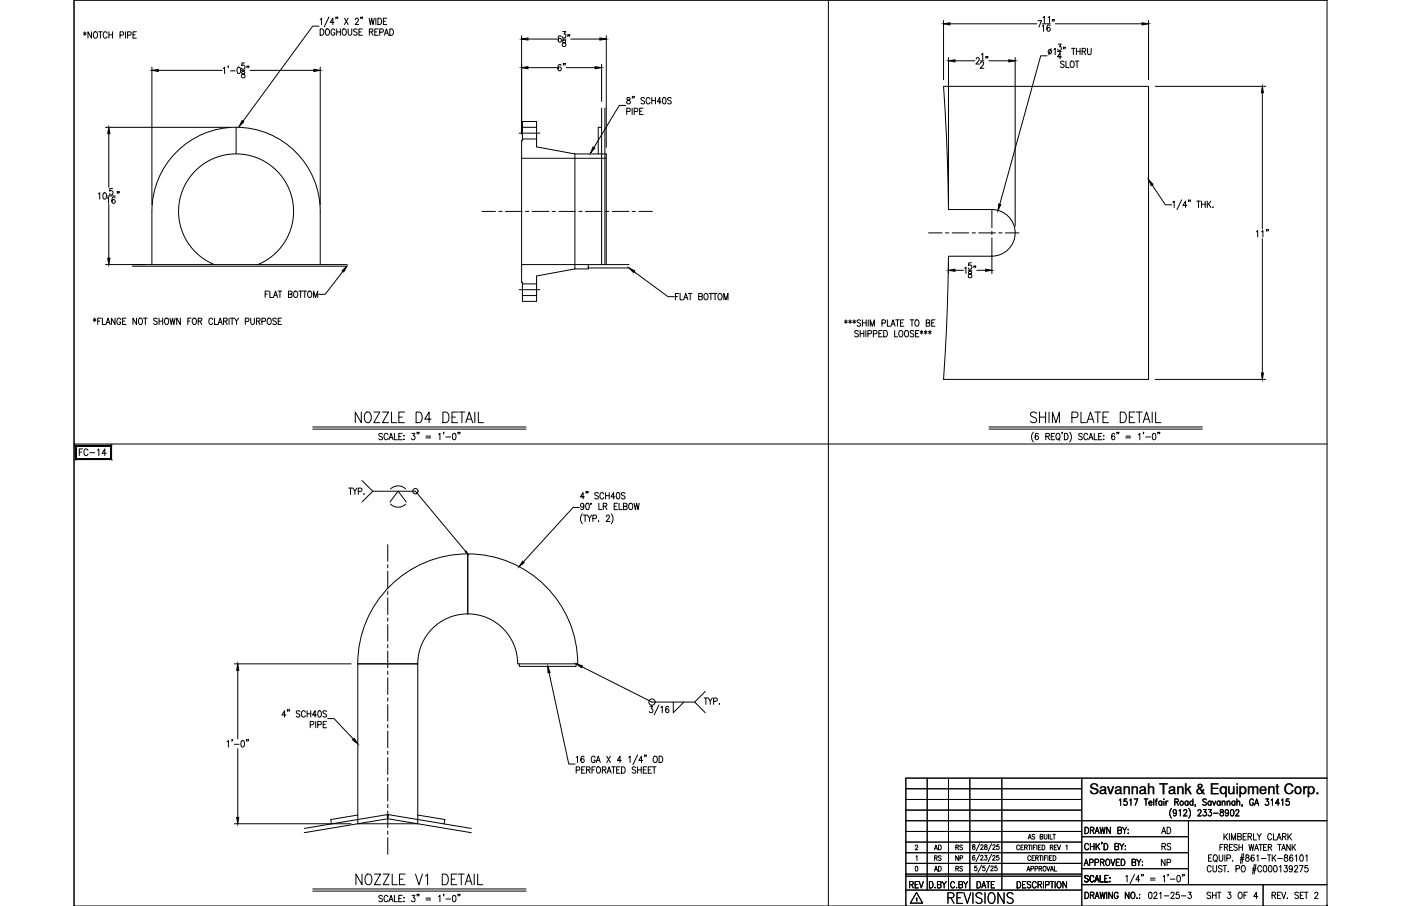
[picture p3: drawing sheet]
<svg xmlns="http://www.w3.org/2000/svg" width="432mm" height="279mm" viewBox="0 0 432 279" stroke-linecap="round" stroke-linejoin="round" font-family="sans-serif">
<defs><g id="words">
<g font-size="6.6">
<text x="108.7" y="131.6">NOZZLE D4 DETAIL</text>
<text x="316.8" y="131.6">SHIM PLATE DETAIL</text>
<text x="108.7" y="274.1">NOZZLE V1 DETAIL</text>
<text x="291.4" y="279.8">REVISIONS</text>
</g>
<g font-size="5.3">
<text x="171.1" y="22.9">6&quot;</text>
<text x="23.6" y="141.8">FC-14</text>
<text x="279.4" y="275.2">REV</text>
</g>
<g font-size="4.9">
<text x="357" y="258.2">AD</text>
<text x="357.4" y="263.2">RS</text>
<text x="357" y="268.1">NP</text>
</g>
<text font-size="4.5" x="335.7" y="244.9">Savannah Tank &amp; Equipment Corp.</text>
<g font-size="4.4">
<text x="287.2" y="263.2">AD</text>
<text x="293.9" y="263.2">RS</text>
<text x="287.2" y="269.9">AD</text>
<text x="287.2" y="266.7">RS</text>
<text x="293.5" y="266.7">NP</text>
<text x="293.9" y="269.9">RS</text>
</g>
</g></defs>
<!-- layer: TEXT -->
<g fill="none" stroke="#000" stroke-width=".31">
<path d="M316.9 258.8l.5-1.5 .4 1.5M317.1 258.3h.5M318.9 257.5l-.3-.2-.5 .2 .1 .4 .7 .3v.4l-.3 .2-.5-.2M320.6 258l.7-.1 .1-.4-.8-.2v1.5l.8-.2v-.5l-.3-.1M321.8 257.3v1.1l.4 .4 .4-.2 .1-1.3M323.2 257.3v1.5M323.6 257.3v1.5h.8M324.5 257.3h.8M324.9 257.3v1.5M334.4 255.1a1.01 1.01 0 0 1 1.1 1 1.01 1.01 0 0 1-1.1 1zM336.1 256.1l.9-.2 .1-.6-1-.2v2M336.6 256.1l.6 1"/>
<path d="M337.5 257.1l.6-2 .7 2M337.7 256.4h.8M339 255.1l.4 2 .4-2 .4 2 .4-2M339.7 259.8h-.2h.2l-.2 .5M342.2 255.1v2l-1.1-2v2M344.5 256.1l1-.2 .1-.6-1.1-.2v2l1.1-.2 .1-.5-.5-.3M345 246.8l.4-.4v1.9M346 255.1l.6 1v1M347.2 255.1l-.6 1M347.3 246.4h-.8l-.1 .8a.61 .61 0 0 1 .9 .1 .61 .61 0 0 1-.1 .8 .61 .61 0 0 1-.8-.1M347.6 257h.2zM347.7 255.8v.1z"/>
<path d="M348.2 246.8l.4-.4v1.9M349.5 246.4h1.2l-.8 1.9M352.7 246.4h1.1M353.2 246.4v1.9M354.1 247.6h.9l-.1-.5a.58 .58 0 0 0-.8 .7 .58 .58 0 0 0 .9 .3M355.6 246.4v1.9M356.1 247h.5M356.7 246.4l-.3 .1-.1 .3v1.5M358.1 247.3l-.2-.2a.58 .58 0 0 0-.8 .6 .58 .58 0 0 0 1 .4M358.1 247v1.3M358.7 246.4v.2zM358.7 247.1v1.2"/>
<path d="M359.4 247v1.3M360 247l-.4 .1-.2 .5M361.1 249.3a2.24 2.24 0 0 0 0 3M362.1 247.3l.9-.1 .1-.6-1-.2v1.9M362.6 250.3l-.1 .3a.54 .54 0 0 1-.8 .1 .54 .54 0 0 1 0-.8 .54 .54 0 0 1 .8 .1l.1 .3a.9 .9 0 0 1-.6 1.3l-.4-.2M362.6 247.3l.6 1M363.4 250l.4-.3v1.9M364.8 250.1l.2-.3 .5-.1 .3 .5-1.1 1.4h1.2M366.1 247.3l-.1-.2a.58 .58 0 0 0-.8 .6 .58 .58 0 0 0 .9 .4M366.1 247v1.3M366.4 249.3a2.31 2.31 0 0 1 0 3M367.7 247.3a.56 .56 0 0 0-.8 0 .56 .56 0 0 0 0 .8 .56 .56 0 0 0 .8 0"/>
<path d="M367.7 246.4v1.9M368.5 248.3h-.2h.2l-.2 .4M369.2 250.1l.3-.4h.4l.3 .3-1.1 1.6h1.1M370.9 249.7h.9l-.5 .7a.6 .6 0 0 1 .5 .9 .6 .6 0 0 1-1.1 0M371.8 246.7l-.4-.3-.7 .3 .2 .4 .9 .7v.3l-.4 .2-.7-.2M372.5 249.7h.9l-.5 .7a.6 .6 0 0 1 .5 1 .6 .6 0 0 1-1.1-.1M373.3 247.3a.56 .56 0 0 0-.8 0 .56 .56 0 0 0 0 .8 .56 .56 0 0 0 .8 0M373.3 247v1.3M373.7 247l.5 1.3 .5-1.3M374 250.8h1.5M376 247.3a.56 .56 0 0 0-.7 0 .56 .56 0 0 0 0 .8 .56 .56 0 0 0 .7 0M376 247v1.3"/>
<path d="M376.2 249.8v.5a.72 .72 0 0 1 .8 .4 .72 .72 0 0 1-.3 .9 .63 .63 0 0 1-.7-.6 .63 .63 0 0 1 .8-.6l.2-.3v-.3zM376.7 247.4l.4-.4 .4 .1v1.2M376.7 247v1.3M377.2 257.1v1.9M377.6 257.9l.8 1.1M378.2 247.4l.4-.4 .4 .1 .1 1.2M378.2 247v1.3M378.4 257.1l-1.2 1.3M378.6 250.3v.3a.54 .54 0 0 1-.8 .1 .54 .54 0 0 1 0-.8 .54 .54 0 0 1 .8 .1v.3a.9 .9 0 0 1-.6 1.3l-.3-.2M378.9 257.1v1.9M379.4 249.8l.3-.1a1.06 1.06 0 0 1 .6 .9 1.06 1.06 0 0 1-.6 1l-.3-.1-.2-.7zM379.5 259v-1.9l.7 1.9 .6-1.9v1.9"/>
<path d="M380.6 247.3a.56 .56 0 0 0-.8 0 .56 .56 0 0 0 0 .8 .56 .56 0 0 0 .8 0M380.6 247v1.3M380.9 250.1l.1-.3 .5-.1 .3 .5-1 1.4h1.1M381.2 247.4l.4-.4 .4 .1 .1 1.2M381.2 246.4v1.9M381.5 258l.9-.1 .1-.7-1-.1v1.9l1-.2 .1-.4-.4-.4M382.9 248.3l-.1 .4M383.1 258h.7M384.2 257.1h-1.1v1.9h1.1M384.7 258l.9-.1 .1-.7-1-.1v1.9M385.2 258l.6 1M386.3 246.8a.61 .61 0 0 0-.7-.4 .61 .61 0 0 0-.5 .7v.5a.61 .61 0 0 0 .6 .8 .61 .61 0 0 0 .6-.8h-.4"/>
<path d="M386.3 257.1v1.9h1M386.7 248.3l.6-1.9 .6 1.9M386.9 247.7h.8M387.5 257.1l.6 .9v1M388.7 257.1l-.6 .9M390.1 246.4h.9l-.5 .7a.6 .6 0 0 1 .5 .9 .6 .6 0 0 1-1.1 0M391.8 246.8l.4-.4v1.9M391.9 257.5a.62 .62 0 0 0-.7-.4 .62 .62 0 0 0-.5 .7v.5a.62 .62 0 0 0 .5 .7 .62 .62 0 0 0 .7-.4M392.5 257.1v1.9h.9M393.6 259l.6-1.9 .7 1.9M393.8 258.4h.8M394.3 247.7h-1.2l.8-1.3v1.9"/>
<path d="M395 246.8l.4-.4v1.9M395.3 258l.9-.1v-.7l-.9-.1v1.9M395.8 258l.6 1M396.9 257.1v1.9M397.3 246.4h-.8l-.1 .8a.61 .61 0 0 1 .9 .1 .61 .61 0 0 1-.1 .8 .61 .61 0 0 1-.9-.1M397.3 257.9l.8 1.1M398.1 257.1l-1.2 1.3M282.1 260.9l.3-.3 .4 .3-.7 1.2h.8M282.2 267.2h.2a.82 .82 0 0 1 .5 .7 .82 .82 0 0 1-.5 .7l-.3-.2zM282.3 264.2l.3-.3v1.5M282.4 277.1l.2-.2v1M282.5 275.2l1.9 3.3h-3.8z"/>
<path d="M288.2 273.6v.2zM288.9 272.8l1-.1v-.8l-1-.1v2l1.1-.2v-.4l-.4-.4M290.4 271.8l.6 1v1M291.7 271.8l-.7 1M294.2 272.3a.62 .62 0 0 0-.7-.5 .62 .62 0 0 0-.5 .8v.5a.62 .62 0 0 0 .5 .7 .62 .62 0 0 0 .7-.5M295.6 272.8l.9-.1 .1-.7-1-.2v2l1-.2 .1-.4-.4-.4M297 271.8l.6 1v1M298.3 271.8l-.7 1M299.8 260.6v.4a.54 .54 0 0 1 .7 .3 .54 .54 0 0 1-.3 .7 .47 .47 0 0 1-.5-.5 .47 .47 0 0 1 .6-.5l.1-.4zM300.5 264l-.1-.2a.73 .73 0 0 0-.8 .6 .73 .73 0 0 0 .5 .9 .42 .42 0 0 0 .4-.6 .42 .42 0 0 0-.7-.2l-.1 .3M301 267.1h-.6v.6a.46 .46 0 0 1 .7 0 .46 .46 0 0 1-.1 .7 .46 .46 0 0 1-.7-.1M301.1 271.8a1 1 0 0 1 1.2 1 1 1 0 0 1-1.2 1z"/>
<path d="M301.9 263.5l-1.1 2.2M301.9 260.2l-1.1 2.3M302.3 264.1l.1-.3h.3l.3 .4-.8 1.1h.8M302.3 260.8l.2-.3 .5 .3-.8 1.2h.9M302.5 266.8l-1 2.2M302.6 273.8l.6-2 .6 2M303.5 263.8h.7l-.4 .5a.45 .45 0 0 1 .4 .7 .45 .45 0 0 1-.8 0M303.6 267.1h-.7v.6a.45 .45 0 0 1 .7 0 .45 .45 0 0 1-.1 .7 .45 .45 0 0 1-.7-.1M303.6 260.6v.4a.58 .58 0 0 1 .6 .2 .58 .58 0 0 1-.1 .7 .48 .48 0 0 1-.7-.3 .48 .48 0 0 1 .6-.6l.1-.4zM304 271.8h1.1M304.6 271.8v2M305 266.8l-1 2.2"/>
<path d="M305.4 267.4l.2-.3 .5 .2-.8 1.2h.9M305.6 263.5l-1.1 2.2M305.6 260.2l-1 2.3M306 264.1l.5-.3 .2 .4-.8 1.1h.8M306 260.8l.2-.3 .5 .3-.8 1.2h.9M306.6 271.8h-1.1v2M307.3 267.1h-.6l-.1 .6a.46 .46 0 0 1 .7 0 .46 .46 0 0 1-.1 .7 .46 .46 0 0 1-.7-.1M307.8 263.8h-.6v.6a.46 .46 0 0 1 .7 0 .46 .46 0 0 1-.1 .7 .46 .46 0 0 1-.7-.1M307.8 260.5h-.5l-.1 .6a.46 .46 0 0 1 .7 0 .46 .46 0 0 1-.1 .7 .46 .46 0 0 1-.7-.1M313.5 271.8a1 1 0 0 1 1.1 1 1 1 0 0 1-1.1 1zM314.2 260.9a.47 .47 0 0 0-.5-.3 .47 .47 0 0 0-.4 .6v.3a.47 .47 0 0 0 .4 .6 .47 .47 0 0 0 .5-.4M314.7 261.3h.4"/>
<path d="M315.4 260.6h-.7v1.5h.7M315.8 261.3l.7-.1 .1-.5-.8-.1v1.5M316.2 271.8h-1v2h1M316.2 261.3l.4 .8M316.5 268.6l.5-1.4 .4 1.4M316.7 268.2h.6M316.9 260.6h.8M317.3 260.6v1.5M317.6 264.2a.46 .46 0 0 0-.5-.3 .46 .46 0 0 0-.3 .5v.4a.46 .46 0 0 0 .3 .6 .46 .46 0 0 0 .5-.4M317.7 272.1l-.4-.3-.7 .3 .1 .5 .9 .5a.48 .48 0 0 1-.3 .7l-.7-.3M317.7 267.9h.8v-.7h-.8v1.4M318 260.6v1.5"/>
<path d="M318.1 264.6h.5M318.5 261.3h.5M318.9 263.9h-.8v1.5h.8M319 267.9h.7v-.7h-.7v1.4M319.2 264.6l.7-.1v-.6h-.7v1.5M319.3 260.6h-.8v1.5M319.4 272.3a.62 .62 0 0 0-.8-.5 .62 .62 0 0 0-.4 .8v.5a.62 .62 0 0 0 .4 .7 .62 .62 0 0 0 .8-.5M319.6 260.6v1.5M319.6 264.6l.4 .8M319.9 272.8l1-.1 .1-.7-1.1-.2v2M320 261.3h.5M320.3 267.9l.7-.1v-.6h-.7v1.4"/>
<path d="M320.3 263.9h.8M320.5 272.8l.6 1M320.7 267.9l.4 .7M320.7 263.9v1.5M320.8 260.6h-.8v1.5h.8M321.2 260.6a.74 .74 0 0 1 .9 .7 .74 .74 0 0 1-.9 .8zM321.4 263.9v1.5M321.6 271.8v2M321.7 267.2a.68 .68 0 0 1 .7 .7 .68 .68 0 0 1-.7 .7l-.2-.5zM321.9 264.6h.5M322.2 272.9l1-.1v-.9l-1-.1v2M322.6 267.2l.5 1.4 .5-1.4"/>
<path d="M322.7 263.9h-.8v1.5M323 263.9v1.5M323.5 264.6h.4M323.7 271.8h1.1M323.7 261.3l.7-.1 .1-.5-.8-.1v1.5M323.7 268.6l.5-1.4 .5 1.4M323.9 268.2h.6M324.1 261.3l.4 .8M324.2 263.9h-.7v1.5h.7M324.3 271.8v2M324.6 263.9a.75 .75 0 0 1 .9 .7 .75 .75 0 0 1-.9 .8zM325 261.3h.4"/>
<path d="M325 267.2v1.4h.7M325.2 271.8v2M325.7 260.6h-.7v1.5h.7M325.9 260.6l.5 1.5 .5-1.5M326.1 271.9l.1-.1a1.01 1.01 0 0 1 .9 1 1.01 1.01 0 0 1-.9 1 1.27 1.27 0 0 1-.1-1.9zM328.5 260.9l.3-.3v1.5M328.7 271.8v2l-1.1-2v2M334.2 266.9l.6-1.9 .6 1.9M334.4 275.1a1 1 0 0 1 1.1 1 1 1 0 0 1-1.1 1zM334.4 266.3h.8M335.4 270.3l-.4-.3-.7 .3 .2 .4 .9 .7v.3l-.4 .3-.7-.3M335.5 260.6a.62 .62 0 0 0-.7-.5 .62 .62 0 0 0-.5 .8v.4a.62 .62 0 0 0 .5 .8 .62 .62 0 0 0 .7-.5"/>
<path d="M335.8 266l1-.1 .1-.7-1.1-.2v1.9M336.1 276.1l.9-.1 .1-.7-1-.2v2M336.1 260.1v2M336.1 261h1.1M336.6 276.1l.6 1M337.1 270.5a.61 .61 0 0 0-.7-.5 .61 .61 0 0 0-.5 .7v.5a.61 .61 0 0 0 .5 .8 .61 .61 0 0 0 .7-.5M337.2 260.1v2M337.4 272l.7-2 .6 2M337.5 277.1l.6-2 .7 2M337.5 266l1-.1v-.7l-1-.2v1.9M337.7 271.3h.8M337.7 276.5h.8"/>
<path d="M337.8 260.1v2M338.2 260.9l.7 1.2M338.9 260.1l-1.1 1.3M339 275.1l.4 2 .4-2 .4 2 .4-2M339.1 270v2h1M339.2 265.9l.9-.1v-.7l-.9-.1v1.9M339.7 265.9l.6 1M340.3 260.1a1 1 0 0 1 1.1 1 1 1 0 0 1-1.1 1zM340.5 270.9h.6M341.1 265.1l.1-.1a1 1 0 0 1 .9 .9 1 1 0 0 1-.9 1 1.26 1.26 0 0 1-.1-1.8zM341.1 275.1v2M341.5 270h-1v2h1"/>
<path d="M342 271.9h.1zM342.1 270.6v.2zM342.4 265l.6 1.9 .6-1.9M342.9 275.1v2l-1.2-2v2M343.6 261l1-.1v-.7l-1-.1v2l1.1-.2 .1-.5-.4-.4M344 265.9h.7M344.6 275.6a.62 .62 0 0 0-.7-.5 .62 .62 0 0 0-.5 .8v.5a.62 .62 0 0 0 .6 .7 .62 .62 0 0 0 .6-.7h-.4M345.1 265h-1.1v1.9h1.1M345.1 260.1l.6 .9v1.1M345.6 265a1 1 0 0 1 1.1 .9 1 1 0 0 1-1.1 1zM346.4 260.1l-.7 .9M346.8 260.8v.1z"/>
<path d="M346.8 261.9v.2zM347 270.4l.4-.4v2M348 275.1v2l-1.2-2v2M348.8 275.2l.2-.1a1 1 0 0 1 .8 1 1 1 0 0 1-.8 1 1.29 1.29 0 0 1-.2-1.9zM348.9 265.9l1-.1v-.7l-1-.1v1.9l1-.1 .1-.5-.4-.4M349.7 269.6l-1.4 3M350.4 277h.1zM350.4 265l.6 .9v1M351.2 275.8h.1M351.2 276.9h.1M351.3 271.3h-1.2l.8-1.3v2M351.6 265l-.6 .9"/>
<path d="M351.9 269.7h-.1h.1l-.1 .5M352 266.8h.2zM352.1 265.6v.2zM352.4 269.7l-.1 .5M354.2 275.2l.4-.1a1.15 1.15 0 0 1-.2 2l-.4-.4v-.4zM354.6 270.8h1.4M354.6 271.4h1.4M355.6 275.6l.4-.5 .4 .1 .2 .3-.2 .7-.8 .9h1.1M357.4 275.5l.4-.4v2M358.5 270.4l.4-.4v2M358.8 276.3h1.5M360.1 269.7l-.2 .5"/>
<path d="M360.7 271.1h1.4M360.9 275.6l.3-.5h.3l.4 .4-.3 .7-.8 .9h1.2M362.9 270.1l.3-.1a1.09 1.09 0 0 1 .6 1 1.09 1.09 0 0 1-.6 1 1.43 1.43 0 0 1-.3-1.9zM363.4 275.1h-.8l-.1 .9a.61 .61 0 0 1 .9 0 .61 .61 0 0 1-.1 .9 .61 .61 0 0 1-.9-.2M364.1 276.3h1.4M364.5 269.7l-.1 .5M365 269.7h-.2h.2l-.2 .5M366.2 275.1h.9l-.5 .8a.6 .6 0 0 1 .5 .9 .6 .6 0 0 1-1-.1M372.5 264.6h.6M373.1 275.4l-.4-.3-.5 .1-.1 .6 .9 .5 .1 .5-.4 .3-.7-.3M373.3 267.4a.61 .61 0 0 0-.8-.5 .61 .61 0 0 0-.4 .8v.4a.61 .61 0 0 0 .4 .8 .61 .61 0 0 0 .8-.5M373.5 263.6h-1v2h1"/>
<path d="M373.7 276.1h1.1M373.7 275.1v2M373.8 266.9l.1 1.7 .4 .3 .6-.3v-1.7M374.1 263.9l.3-.3a1 1 0 0 1 .8 1 1 1 0 0 1-.8 1l-.5-.7zM374.6 265.2l.5 .6M374.8 275.1v2M375.2 275.1h1.1M375.8 263.6v1.4l.4 .6 .6-.3 .1-1.7M375.8 275.1v2M376 261.3h.6M376.6 267.2l-.4-.3-.5 .1v.7l.8 .4 .1 .5-.4 .3-.7-.3M377 266.9h1.1"/>
<path d="M377 260.4h-1v1.9M377.4 261.3l.8-.1 .1-.6-.9-.2v1.9M377.5 263.6v2M377.5 266.9v2M377.9 261.3l.5 1M378.1 264.7l1-.1v-.9l-1-.1v2M378.5 275.1h.8l-.4 .8a.6 .6 0 0 1 .5 .9 .6 .6 0 0 1-1.1-.1M378.5 268.8h.1zM378.9 261.3h.6M379.9 265.4v.2zM379.9 260.4h-1v1.9h1M380.9 267.9h1v-.9l-1-.1v2"/>
<path d="M381.3 260.7l-.3-.3-.7 .3 .1 .4 .9 .6v.3l-.3 .3-.7-.3M381.9 261.3h1M381.9 260.4v1.9M381.9 275.2l.2-.1a1 1 0 0 1 .8 1 1 1 0 0 1-.8 1 1.27 1.27 0 0 1-.2-1.9zM382.2 265h1.1M382.3 264.5h1.1M382.9 267l.1-.1a1.01 1.01 0 0 1 .8 1 1.01 1.01 0 0 1-.8 1 1.29 1.29 0 0 1-.1-1.9zM382.9 263.2l-.6 3.1M382.9 260.4v1.9M383.3 263.2l-.5 3.1M383.4 276.1h.6M384 263.7v.6a.72 .72 0 0 1 .9 .4 .72 .72 0 0 1-.3 .9 .63 .63 0 0 1-.8-.7 .63 .63 0 0 1 .9-.5l.2-.3v-.4z"/>
<path d="M384.5 275.1h-1.1v2M384.9 260.4l.4 1.9 .4-1.9 .4 1.9 .3-1.9M386 268.3h1.1M386.1 267.8h1.1M386.5 263.9l-.3-.3a1.11 1.11 0 0 0-.1 2 .55 .55 0 0 0 .6-.5 .55 .55 0 0 0-.5-.6 .55 .55 0 0 0-.6 .4M386.6 266.6l-.5 3M386.7 262.3l.6-1.9 .6 1.9M386.9 261.6h.7M387.1 266.6l-.6 3M387.3 264l.4-.4v2M387.6 276.5h-1.2l.8-1.4v2M388 260.4h1.1"/>
<path d="M388.6 260.4v1.9M388.8 264.8h1.4M388.9 267.4a.62 .62 0 0 0-.8-.5 .62 .62 0 0 0-.5 .8v.4a.62 .62 0 0 0 .5 .8 .62 .62 0 0 0 .8-.5M389.4 261.3h.7M389.6 267l.2-.1a1.09 1.09 0 0 1 .7 1 1.09 1.09 0 0 1-.7 1l-.4-.4-.1-.4zM390.4 260.4h-1v1.9h1M390.6 263.6h1.1M390.9 261.3l.9-.1 .1-.6-1-.2v1.9M391.2 267l.2-.1a1.08 1.08 0 0 1 .7 1 1.08 1.08 0 0 1-.7 1l-.5-.8zM391.2 263.6v2M391.4 261.3l.5 1M392 276.1l1-.1 .1-.7-1.1-.2v2"/>
<path d="M392.1 263.6v2M392.5 264.5l.7 1.1M392.6 276.1l.6 1M392.7 267l.3-.1a1.09 1.09 0 0 1 .6 1 1.09 1.09 0 0 1-.6 1l-.3-.1-.2-.7zM393.2 263.6l-1.1 1.3M393.7 276.1h.7M393.8 260.4h1.1M393.8 264.8h1.4M394.3 260.4v1.9M394.4 267.3l.4-.4v2M394.8 275.1h-1.1v2h1.1M395 275.1l.6 2 .7-2"/>
<path d="M395 262.3l.6-1.9 .6 1.9M395.2 261.6h.8M395.9 266.9h.8l-.4 .8a.6 .6 0 0 1 .5 .9 .6 .6 0 0 1-1.1-.1M395.9 263.7v.6a.72 .72 0 0 1 .9 .4 .72 .72 0 0 1-.3 .9 .63 .63 0 0 1-.8-.7 .63 .63 0 0 1 .9-.5l.2-.3-.1-.4zM396.7 276.9v.2zM397.6 260.4v1.9l-1-1.9v1.9M398.3 260.4v1.9M398.3 267.6l-.2 .5a.55 .55 0 0 1-.7-.2 .55 .55 0 0 1 .1-.8 .55 .55 0 0 1 .8 .1v.4a.93 .93 0 0 1-.6 1.3l-.3-.3M398.4 263.9l-.3-.3a1.11 1.11 0 0 0-.1 2 .55 .55 0 0 0 .6-.5 .55 .55 0 0 0-.5-.6 .55 .55 0 0 0-.6 .4M398.6 261.2l.7 1.1M399 267.4l.3-.5h.3l.3 .4-.2 .6-.8 1h1.1M399.2 264l.4-.4v2"/>
<path d="M399.3 260.4l-1 1.2M400.2 275.4l-.4-.3-.6 .1v.6l.8 .5 .2 .5-.4 .3-.7-.3M400.5 266.9h1.1l-.8 2M400.7 276.1h.7M400.8 263.7l.3-.1a1.07 1.07 0 0 1 .6 1 1.07 1.07 0 0 1-.6 1 1.38 1.38 0 0 1-.3-1.9zM401.8 275.1h-1.1v2h1.1M402 275.1h1.1M402.4 264l.4-.4v2M402.6 275.1v2M403.1 266.9h-.8l-.1 .9a.62 .62 0 0 1 .9 0 .62 .62 0 0 1-.1 .9 .62 .62 0 0 1-.9-.2M405.2 275.6l.3-.5 .5 .1 .2 .3-1.1 1.6h1.2"/>
<circle cx="364.2" cy="247.6" r=".62"/>
</g>
<!-- layer: 0 -->
<g fill="none" stroke="#000" stroke-width=".31">
<path d="M22.8 0h386.2v279.4h-386.2zM255.3 0v279.4M409 0h-386.2v279.4M22.8 136.9h386.2M285.8 240v34.5M292.3 240v34.5M298.9 240v34.5M308.8 240v34.5M333.4 240v39.4M409 240h-129.8v39.4M279.2 243.2h54.2M279.2 246.5h54.2"/>
<path d="M279.2 249.8h54.2M279.2 256.4h54.2M279.2 259.7h54.2M279.2 253.1h129.8M333.4 258h32.9M366.3 253.1v19.7M279.2 266.3h54.2M279.2 263h87.1M279.2 270.2h54.2M279.2 269.6h54.2M279.2 274.5h54.2M333.4 272.8h75.6"/>
<path d="M333.4 267.9h32.9M389.3 272.8v6.6"/>
</g>
<!-- layer: SHOP TAG -->
<path d="M279.2 279.4h.1M409 279.4h.1" fill="none" stroke="#000" stroke-width=".31"/>
<!-- layer: DIM -->
<g fill="none" stroke="#000" stroke-width=".31">
<path d="M25.8 10.1l.7 .5M26.1 9.8v1.1M26.5 10.1l-.7 .5M28.2 9.8v2l-1.1-2v2M29.1 9.9l.2-.1a1 1 0 0 1 .8 1 1 1 0 0 1-.8 1 1.26 1.26 0 0 1-.2-1.9zM30.4 9.8h1.1M30.9 9.8v2M33 10.3a.62 .62 0 0 0-.7-.5 .62 .62 0 0 0-.5 .7v.5a.62 .62 0 0 0 .5 .8 .62 .62 0 0 0 .7-.5M33.6 9.8v2M33.6 10.7h1.1M34.7 9.8v2M37 10.8l1-.1v-.8l-1-.1v2"/>
<path d="M38.7 9.8v2M39.3 10.8l1-.1v-.8l-1-.1v2M41 10.7h.6M42 9.8h-1v2h1M75.4 19.4h-.8l-.1 .9a.61 .61 0 0 1 .9 0 .61 .61 0 0 1-.1 .9 .61 .61 0 0 1-.9-.2M98.3 8.1h-1.9l-21.5 29.3M98.7 6l.4-.4v2M98.7 8.9a1 1 0 0 1 1.1 1 1 1 0 0 1-1.1 1zM100.6 9l.2-.1a1 1 0 0 1 .8 1 1 1 0 0 1-.8 1 1.27 1.27 0 0 1-.2-1.9zM101.4 5.2l-1.5 3.1M103 6.9h-1.2l.8-1.3v2M103.2 9.4a.62 .62 0 0 0-.7-.5 .62 .62 0 0 0-.5 .8v.4a.62 .62 0 0 0 .6 .8 .62 .62 0 0 0 .6-.8h-.4"/>
<path d="M103.6 5.3h-.1h.1l-.1 .5M103.8 8.9v2M103.8 9.8h1.1M104.1 5.3l-.2 .5M104.9 8.9v2M105.8 9l.1-.1a1 1 0 0 1 .9 1 1 1 0 0 1-.9 1 1.27 1.27 0 0 1-.1-1.9zM106.2 5.6l1.1 2M107.3 8.9v1.4l.5 .6 .5-.3 .1-1.7M107.3 5.6l-1.1 2M109.5 6.1l.4-.5h.3l.3 .4-.2 .6-.8 1h1.1M110.1 9.2l-.4-.3-.7 .3 .1 .5 1 .6v.3l-.4 .3-.7-.3M110.6 9.8h.7"/>
<path d="M111.3 5.3h-.2h.2l-.2 .5M111.7 8.9h-1.1v2h1.1M111.8 5.3l-.2 .5M113.8 5.6l.4 2 .4-2 .4 2 .4-2M113.8 9.8h1v-.8l-1-.1v2M114.4 9.8l.6 1.1M115.5 9.8h.7M115.8 5.6v2M116.5 5.6a1 1 0 0 1 1.1 1 1 1 0 0 1-1.1 1zM116.6 8.9h-1.1v2h1.1M117 9.9l1-.1 .1-.7-1.1-.2v2M118.2 6.6h.6"/>
<path d="M118.5 10.9l.6-2 .6 2M118.7 10.2h.8M119.2 5.6h-1v2h1M120.1 8.9a1 1 0 0 1 1.2 1 1 1 0 0 1-1.2 1zM160.8 11v30.3M162.7 12h9M173 11.3l-.5-.3a1.14 1.14 0 0 0 .1 2 .59 .59 0 0 0 .4-.7 .59 .59 0 0 0-.7-.4l-.3 .5M173.3 12h1.1M173.5 9.7h.8l-.5 .8a.6 .6 0 0 1 .5 .9 .6 .6 0 0 1-1-.1M173.5 12.4v.6a.72 .72 0 0 1 .8 .4 .72 .72 0 0 1-.3 .9 .63 .63 0 0 1-.8-.6 .63 .63 0 0 1 .9-.6l.2-.3-.1-.4zM175.1 10.8h-.1h.1l-.1 .4M175.6 10.8l-.1 .4"/>
<path d="M175.9 12h9M185.4 19.9v11.4M186.9 11v34.4M290.8 6.3v18.3M292.3 17.7v44.9M292.8 7.3h26.8M294.3 18.8h6.2M300.9 18.2l.3-.4 .5 .1 .1 .2-.2 .7-.8 .9h1.1M302.1 18.8h1.2M302.2 19.6l.3-.5 .5 .1 .2 .3-.3 .6-.8 1h1.2M302.5 16.8l.4-.4v2M304 17.5h-.2h.2l-.2 .4"/>
<path d="M304.5 17.5h-.2h.2l-.2 .4M304.8 18.8h6.1M312.9 17.7v52.1M319.9 6.4h1.1l-.8 1.9M321.2 8.1l.4-.4v2M321.2 7.3h2.5M321.5 5.4l.4-.3v1.9M322.7 17.2h-1.9l-12.7 45.8M323.1 5.4l.4-.3v1.9M323.6 8l-.4-.3a1.14 1.14 0 0 0 0 2 .55 .55 0 0 0 .6-.6 .55 .55 0 0 0-.5-.6 .55 .55 0 0 0-.6 .5M323.9 15l-.7 1.9M324.4 6.1l-.1 .5"/>
<path d="M324.8 15.3l.4-.4v2M324.9 6.1l-.1 .5M325.2 7.3h26.8M325.9 15.9h1.2M326.1 13.6h.9l-.5 .7a.6 .6 0 0 1 .5 1 .6 .6 0 0 1-1-.1M327.1 17.5h-1.2l.8-1.3v2M327.9 14.6l-.2 .5M328 19.1l-.4-.3-.7 .3 .1 .5 1 .7v.2l-.4 .3-.7-.3M328.3 14.6h-.1h.1l-.1 .5M328.5 18.8v2h1M330.1 18.9l.2-.1a1 1 0 0 1 .8 1 1 1 0 0 1-.8 1 1.26 1.26 0 0 1-.2-1.9zM330.2 14.9h1.2"/>
<path d="M330.8 14.9v2M331.4 18.8h1.1M331.8 14.9v2M331.8 15.8h1.1M332 18.8v2M332.9 14.9v2M333.5 15.8l1-.1 .1-.6-1.1-.2v2M334.1 15.8l.5 1.1M335.2 14.9v1.4l.5 .6 .5-.3 .1-1.7M354 6.3v18.3M32.5 39.3h38.2M46.8 20.7v42.4"/>
<path d="M48.8 21.7h19.7M68.8 21.1l.4-.4v2M70.4 20.4l-.1 .5M71.1 21.8h1.4M73.3 20.8l.2-.1a1.06 1.06 0 0 1 .7 1 1.06 1.06 0 0 1-.7 1l-.5-.9zM74.4 21.7h1.1M74.6 22.1v.6a.72 .72 0 0 1 .8 .4 .72 .72 0 0 1-.3 .9 .64 .64 0 0 1-.7-.7 .64 .64 0 0 1 .8-.5l.2-.3v-.4zM76.2 20.4h-.1h.1l-.1 .5M76.7 20.4l-.1 .5M77 21.7h19.7M98.7 20.7v42.4M162.7 20.9h8.9"/>
<path d="M174.5 20.9h8.9M192.8 32.5h-1.9l-7.9 13M193.2 34.4l.9-.1 .1-.8-1-.1v1.9M193.3 30.2v.5a.72 .72 0 0 1 .9 .4 .72 .72 0 0 1-.3 .9 .63 .63 0 0 1-.8-.6 .63 .63 0 0 1 .9-.6l.2-.3-.1-.3zM194.8 33.4v1.9M195 29.8l-.2 .5M195.5 29.8h-.2h.2l-.2 .5M195.5 34.4l.9-.1 .1-.8-1-.1v1.9M197.1 34.3h.7M198.2 33.4h-1.1v1.9h1.1M198.7 30.4l-.4-.3-.8 .3 .1 .3 1.1 .8v.3l-.4 .2-.8-.2M200.3 30.5a.62 .62 0 0 0-.7-.4 .62 .62 0 0 0-.5 .7v.5a.62 .62 0 0 0 .5 .7 .62 .62 0 0 0 .7-.4"/>
<path d="M200.9 30.1v1.9M200.9 31h1.1M202 30.1v1.9M203.8 31.4h-1.2l.8-1.3v1.9M204.4 30.2l.3-.1a1.07 1.07 0 0 1 .6 1 1.07 1.07 0 0 1-.6 .9h-.3l-.2-.8zM206.9 30.4l-.4-.3-.7 .3 .1 .4 .8 .4v.8h-.5l-.4-.2M356 26.6h34.1M389.1 28.6v42M30.3 59.8l.4-.3v1.9M31.9 59.5h.4a1.15 1.15 0 0 1-.1 1.9 1.43 1.43 0 0 1-.3-1.9zM33.5 41.2v16.6M34.7 58.1h-.8l-.1 .9a.61 .61 0 0 1 .9 0 .61 .61 0 0 1-.1 .9 .61 .61 0 0 1-.9-.2"/>
<path d="M36.2 59.2l-.1 .4M36.7 59.2l-.1 .4M355.1 57l4.1 6.2h1.9M33.1 61.1l.4-.3v1.9M33.1 60.4h2.4M33.5 63.1v16.5M35.5 61l-.5-.2a1.14 1.14 0 0 0 .1 1.9 .58 .58 0 0 0 .4-.8 .58 .58 0 0 0-.9-.1l-.1 .3M305.7 79v5.4M361.5 62.4l.4-.4v2M364.2 61.7l-1.4 3M365.8 63.3h-1.2l.8-1.3v2M366.4 61.7h-.1h.1l-.1 .5"/>
<path d="M366.9 61.7l-.1 .5M368.8 62h1.2M369.4 62v2M370.3 62v2M370.3 63h1.2M371.5 62v2M372.1 62v2M372.5 62.9l.7 1.1M373.2 62l-1.1 1.3M373.8 63.8v.2zM387.2 71.5l.4-.4v2M388.8 71.5l.4-.4v2"/>
<path d="M389.1 73.6v41.4M390.4 70.8l-.1 .5M390.9 70.8h-.2h.2l-.2 .5M28.8 98.4l.7 .5M29.1 98.1v1.1M29.5 98.4l-.7 .5M30.1 99h.7M31.2 98.1h-1.1v2M31.6 98.1v2h.9M32.5 81.6h12.3M32.9 99.4h.8M35.5 98.1v2l-1.1-2v2"/>
<path d="M37.2 98.6a.61 .61 0 0 0-.7-.5 .61 .61 0 0 0-.5 .7v.5a.61 .61 0 0 0 .6 .8 .61 .61 0 0 0 .6-.8h-.4M37.8 99h.6M38.8 98.1h-1v2h1M42.1 98.1v2l-1.1-2v2M43 98.2l.1-.1a1 1 0 0 1 .9 1 1 1 0 0 1-.9 1 1.29 1.29 0 0 1-.1-1.9zM44.2 98.1h1.2M44.8 98.1v2M48.5 98.4l-.4-.3-.8 .3 .2 .4 1 .7v.3l-.4 .3-.8-.3M49 99h1.1M49 98.1v2M50.1 98.1v2M51 98.2l.2-.1a1 1 0 0 1 .8 1 1 1 0 0 1-.8 1 1.29 1.29 0 0 1-.2-1.9z"/>
<path d="M52.4 98.1l.4 2 .4-2 .4 2 .4-2M55.6 98.1v2l-1.1-2v2M57.9 99h.6M58.9 98.1h-1v2M59.6 98.2l.1-.1a1 1 0 0 1 .9 1 1 1 0 0 1-.9 1 1.27 1.27 0 0 1-.1-1.9zM61.1 99l.9-.1 .1-.6-1-.2v2M61.6 99l.6 1.1M65.6 98.6a.61 .61 0 0 0-.8-.5 .61 .61 0 0 0-.4 .7v.5a.61 .61 0 0 0 .4 .8 .61 .61 0 0 0 .8-.5M66.1 98.1v2h1M67.5 99.4h.8M68.9 99l1-.1 .1-.6-1.1-.2v2M69.5 99l.5 1.1"/>
<path d="M70.6 98.1v2M71 98.1h1.1M71.5 98.1v2M72.3 98.1l.6 .9v1.1M73.5 98.1l-.6 .9M75.6 99.1l1-.1v-.8l-1-.1v2M77.3 98.1v1.4l.5 .6 .5-.3 .1-1.7M79 99l1-.1v-.7l-1-.1v2M79.6 99l.6 1.1M80.7 99.1l1-.1 .1-.7-1.1-.2v2M81.7 90.7h.7M82.6 98.2l.2-.1a1 1 0 0 1 .8 1 1 1 0 0 1-.8 1 1.27 1.27 0 0 1-.2-1.9z"/>
<path d="M82.8 89.8h-1.1v1.9M83.2 89.8v1.9h.9M84.3 91.7l.6-1.9 .7 1.9M84.5 91.1h.8M85.2 98.4l-.4-.3-.7 .3 .1 .4 1 .7v.3l-.4 .3-.7-.3M85.7 89.8h1.1M85.7 99h.7M86.3 89.8v1.9M86.8 98.1h-1.1v2h1.1M88.9 90.7l1-.1v-.7l-1-.1v1.9h1l.1-.6-.4-.4M90.8 89.9l.2-.1a1 1 0 0 1 .8 1 1 1 0 0 1-.8 .9 1.26 1.26 0 0 1-.2-1.8zM92.1 89.8h1.1"/>
<path d="M92.7 89.8v1.9M93.4 89.8h1.1M93.9 89.8v1.9M95.1 89.9l.2-.1a1 1 0 0 1 .8 1 1 1 0 0 1-.8 .9 1.24 1.24 0 0 1-.2-1.8zM96.6 91.7v-1.9l.7 1.9 .6-1.9v1.9M105.7 83.7l-5.5 7.1h-1.9M195.5 83.8l10.4 7.7h1.9M208.2 91.4h.6M209.2 90.5h-1v2M209.6 90.5v2h1M210.7 92.5l.7-2 .6 2M211 91.8h.8"/>
<path d="M212.2 90.5h1.1M212.7 90.5v2M215.3 91.4l1-.1 .1-.6-1.1-.2v2l1.1-.2 .1-.5-.4-.4M217.1 90.8l.3-.3a1 1 0 0 1 .9 1 1 1 0 0 1-.9 1l-.4-.8zM218.5 90.5h1.2M219.1 90.5v2M219.8 90.5h1.1M220.4 90.5v2M221.6 90.6l.1-.1a1 1 0 0 1 .9 1 1 1 0 0 1-.9 1 1.24 1.24 0 0 1-.1-1.9zM223.1 92.5v-2l.6 2 .7-2v2M260.3 98.9l.8 .6M260.7 98.6v1.2"/>
<path d="M261.1 98.9l-.8 .6M261.6 98.9l.8 .6M262 98.6v1.2M262.4 98.9l-.8 .6M262.9 98.9l.8 .6M263.3 98.6v1.2M263.7 98.9l-.8 .6M265.3 98.9l-.4-.3-.6 .1-.1 .6 .9 .5 .2 .5-.4 .3-.7-.3M265.8 98.6v2M265.8 99.6h1.2M267 98.6v2M267.6 98.6v2"/>
<path d="M271.8 99.7l1-.1 .1-.8-1.1-.2v2M273.5 98.6v2h.9M274.8 99.9h.9M276.1 98.6h1.1M276.6 98.6v2M277.6 99.6h.6M278.6 98.6h-1v2h1M280.5 98.6h1.1M281.1 98.6v2M282.3 98.7l.1-.1a1 1 0 0 1 .9 1 1 1 0 0 1-.9 1 1.29 1.29 0 0 1-.1-1.9zM285.5 99.6l.9-.1 .1-.7-1-.2v2l1-.2v-.6l-.3-.2M287.1 99.6h.7"/>
<path d="M288.2 98.6h-1.1v2h1.1M292.3 81.1v3.3M294.3 83.4h2.7M297.3 82.7l.4-.3v1.9M298.4 83.4h1.2M298.6 83.8v.5a.72 .72 0 0 1 .8 .5 .72 .72 0 0 1-.3 .9 .64 .64 0 0 1-.7-.7 .64 .64 0 0 1 .8-.6l.3-.2-.1-.4zM299.4 81h-.8l-.1 .9a.62 .62 0 0 1 .9 0 .62 .62 0 0 1-.1 .9 .62 .62 0 0 1-.9-.1M300.3 82.1h-.2h.2l-.2 .5M300.7 82.1l-.1 .5M301.1 83.4h2.6M32.7 100.1l.6-2 .7 2M67.2 100.1l.7-2 .6 2"/>
<path d="M264.6 102.2l-.4-.3-.6 .1-.1 .6 .9 .4 .2 .6-.4 .3-.8-.3M265.1 101.9v2M265.1 102.8h1.1M266.2 101.9v2M266.9 101.9v2M267.5 103l1-.2v-.8l-1-.1v2M268.2 100.6v-2l.7 2 .6-2v2M269.2 103l1-.2v-.8l-1-.1v2M270.9 102.8h.6M271.9 101.9h-1v2h1M272.4 101.9a1 1 0 0 1 1.1 1 1 1 0 0 1-1.1 1zM274.6 100.6l.7-2 .6 2"/>
<path d="M275.7 101.9v2h1M277.3 102l.2-.1a1 1 0 0 1 .8 1 1 1 0 0 1-.8 1 1.26 1.26 0 0 1-.2-1.9zM279.1 102l.2-.1a1 1 0 0 1 .8 1 1 1 0 0 1-.8 1 1.26 1.26 0 0 1-.2-1.9zM281.6 102.2l-.4-.3-.5 .1-.1 .6 .9 .4 .1 .6-.4 .3-.7-.3M282.2 102.8h.6M283.2 101.9h-1v2h1M283.6 102.2l.8 .6M284 101.9v1.1M284.4 102.2l-.8 .6M284.9 102.2l.8 .6M285.3 101.9v1.1M285.7 102.2l-.8 .6"/>
<path d="M286.2 102.2l.8 .6M286.6 101.9v1.1M287 102.2l-.8 .6M356 117h34.1M96.4 131.7h65.7M96.4 132.3h65.7M117.9 133.9l-.4-.3-.7 .3 .1 .5 .8 .4 .2 .5-.4 .3-.7-.3M119.5 134.1a.61 .61 0 0 0-.7-.5 .61 .61 0 0 0-.4 .8v.5a.61 .61 0 0 0 .4 .7 .61 .61 0 0 0 .7-.5M119.9 135.6l.6-2 .7 2M120.1 135h.8M121.6 133.6v2h.9M122.9 134.6h.6"/>
<path d="M124 133.6h-1.1v2h1.1M124.4 134.4h.2zM124.5 135.4v.2zM127 133.6h.9l-.5 .8a.6 .6 0 0 1 .5 .9 .6 .6 0 0 1-1.1-.1M131.3 134.5h1.4M131.3 135h1.4M135.2 134l.4-.4v2M137.4 134.8h1.5M139.7 133.7l.4-.1a1.15 1.15 0 0 1-.2 2l-.4-.4-.1-.4zM304.8 131.7h65.8M304.8 132.3h65.8M318.5 133.3a2.24 2.24 0 0 0 0 3"/>
<path d="M320 133.9l-.5-.3a1.13 1.13 0 0 0 .1 2 .59 .59 0 0 0 .5-.7 .59 .59 0 0 0-.8-.4l-.3 .5M322.3 134.6l1-.1 .1-.7-1.1-.2v2M322.9 134.6l.5 1M324 134.6h.6M325 133.6h-1v2h1M325.8 133.7l.1-.1a1 1 0 0 1 .8 1 1 1 0 0 1-.8 1 1.29 1.29 0 0 1-.1-1.9zM326.2 135.2l.4 .6M328.1 133.6a1 1 0 0 1 1.1 1 1 1 0 0 1-1.1 1zM329.7 133.3a2.3 2.3 0 0 1 0 3M333.6 133.9l-.4-.3-.7 .3v.4l1.1 .7v.3l-.4 .3-.7-.3M335.3 134.1a.62 .62 0 0 0-.8-.4 .62 .62 0 0 0-.4 .7v.5a.62 .62 0 0 0 .4 .7 .62 .62 0 0 0 .8-.5M335.6 135.6l.6-2 .6 2"/>
<path d="M335.8 135h.8M337.2 133.6v2h1M338.6 134.6h.6M339.6 133.6h-1v2h1M340.2 134.3v.2zM340.2 135.4v.2zM343.6 133.9l-.5-.3a1.14 1.14 0 0 0 .1 2 .57 .57 0 0 0 .4-.8 .57 .57 0 0 0-.9-.1l-.1 .3M347 134.5h1.4M347 135h1.4M350.9 134l.4-.4v2M353.1 134.8h1.5M355.4 133.7l.2-.1a1.06 1.06 0 0 1 .7 1 1.06 1.06 0 0 1-.7 1l-.5-.8z"/>
<path d="M107.5 150.5h1.1M108 150.5v2M108.8 150.5l.6 .9v1.1M110 150.5l-.6 .9M110.4 151.6l1-.2 .1-.2-.1-.6-1-.1v2M111.6 148.2l3.3 3.3M112.2 152.3v.2zM114.9 151.5h13.1l15.5 18.6M114.9 151.5l-3.3 3.3M120.2 154.8l2.5-3.3 2.5 3.3M120.4 150.8a3.3 3.3 0 0 1 4.6 0M120.4 155.5a3.3 3.3 0 0 0 4.6 0"/>
<path d="M178.6 156.5h-2l-15.3 16.8M179.5 158.5a2.24 2.24 0 0 0 0 3M179.8 158.9h1.1M179.9 155.9a.53 .53 0 0 1-.5 .5 .53 .53 0 0 1-.5-.6l.5-.6a1.08 1.08 0 0 1 .6 1 1.08 1.08 0 0 1-.7 1l-.3-.3M180.1 153.2h-1.2l.8-1.3v2M180.3 158.9v1.9M180.7 151.6l-.1 .5M180.7 155.3l.3-.1a1.06 1.06 0 0 1 .6 1 1.06 1.06 0 0 1-.6 1l-.3-.1-.2-.8zM181.1 158.9l.6 .9v1M181.2 151.6h-.1h.1l-.1 .5M182.4 158.9l-.7 .9M182.7 159.9l1-.1v-.9h-1v1.9"/>
<path d="M184.4 152.2l-.4-.3-.5 .1-.1 .6 .9 .5 .1 .5-.4 .3-.7-.3M184.6 155.2v2h.9M185.9 156.1l1-.1v-.7l-1-.1v2M186.1 152.4a.62 .62 0 0 0-.7-.5 .62 .62 0 0 0-.5 .8v.4a.62 .62 0 0 0 .4 .8 .62 .62 0 0 0 .8-.5M186.5 156.1l.5 1.1M186.6 151.9v2M186.6 152.8h1.2M186.9 159.3l.1-.4a.56 .56 0 0 1 .8 .2 .56 .56 0 0 1-.2 .8l-.8 .9h1.1M187.8 151.9v2M188.4 158.5a2.3 2.3 0 0 1 0 3M189.3 156.1h.6M189.5 153.2h-1.2l.8-1.3v2"/>
<path d="M190.2 152l.2-.1a1.06 1.06 0 0 1 .7 1 1.06 1.06 0 0 1-.7 1l-.5-.9zM190.3 155.2h-1v2h1M190.8 155.2v2h1M192.2 156.1l.9-.1v-.7l-.9-.1v2l.9-.1 .2-.6-.4-.4M192.6 152.2l-.4-.3-.7 .3 .1 .4 1 .7v.3l-.4 .3-.7-.3M194.1 155.3l.1-.1a1 1 0 0 1 .9 1 1 1 0 0 1-.9 1 1.28 1.28 0 0 1-.1-1.9zM195.4 155.2l.4 2 .4-2 .4 2 .4-2M184.5 160.6v.2zM72.2 204.7h36M73.3 206.7v21.2M88.8 218.9h-.2h.2l-.2 .5M89.2 218.9h-.1h.1l-.1 .5"/>
<path d="M92.4 219.5l-.4-.3-.7 .3 .1 .3 1 .8v.3l-.4 .2-.7-.2M94.1 219.6a.62 .62 0 0 0-.7-.4 .62 .62 0 0 0-.5 .7v.5a.62 .62 0 0 0 .5 .7 .62 .62 0 0 0 .7-.4M94.7 219.2v1.9M95.8 219.2v1.9M98.2 219.3l.2-.1a1.06 1.06 0 0 1 .7 1 1.06 1.06 0 0 1-.7 .9l-.4-.3-.1-.5zM100.6 219.5l-.4-.3-.7 .3 .2 .4 .9 .7v.3l-.4 .2-.7-.2M169.2 207.4l6.1 28.2h2M179.3 205.6l21.7 10.9h13.1l3.3 3.3M200.3 217.8h.8l-.4 .8a.6 .6 0 0 1 .5 .9 .6 .6 0 0 1-1.1-.1M203.1 217.4l-1.5 3.1M203.7 218.2l.4-.4v2M206.1 218.1l-.5-.3a1.13 1.13 0 0 0 .1 2 .58 .58 0 0 0 .5-.8 .58 .58 0 0 0-1-.2l-.1 .3"/>
<path d="M207.5 216.5v3.3l3.3-3.3M217 215.2h1.1M217.4 213.2l-3.3 3.3M217.6 215.2v2M218.3 215.2l.6 1v1M219.5 215.2l-.6 1M219.9 216.3l1-.1 .2-.3-.2-.6-1-.1v2M221.7 217v.2zM70 228.8l.4-.4v2M71.6 228.1h-.2h.2l-.2 .5M72.2 229.5h1.5M73.3 230.9v21.2"/>
<path d="M74.5 228.5l.2-.1a1.09 1.09 0 0 1 .7 1 1.09 1.09 0 0 1-.7 1l-.2-.1-.3-.8zM76.1 228.1h-.2h.2l-.2 .5M76.5 228.1l-.1 .5M88.1 220.5h-1.2l.8-1.3v1.9M94.7 220.1h1.1M95.6 223.5l1-.1v-.8l-1-.1v1.9M97.3 222.5v1.9M97.5 220.5h-1.2l.8-1.3v1.9M97.9 223.5l1-.1 .1-.7-1.1-.2v1.9M99.6 223.4h.6M100.6 222.5h-1v1.9h1M101 221.6h2l5.9 6.3"/>
<path d="M177.6 233.6l.4-.4v2M177.6 237.5l1-.1v-.8l-1-.1v1.9M179.3 237.4h.6M180 233.5l-.3-.3a1.1 1.1 0 0 0-.7 1 1.1 1.1 0 0 0 .6 1 .57 .57 0 0 0 .5-.9 .57 .57 0 0 0-1-.1l-.1 .3M180.3 236.5h-1v1.9h1M180.8 237.4l1-.1v-.7l-1-.1v1.9M181.4 237.4l.5 1M182.5 237.4h.6M183.4 233.7a.62 .62 0 0 0-.7-.5 .62 .62 0 0 0-.5 .7v.5a.62 .62 0 0 0 .6 .8 .62 .62 0 0 0 .6-.8h-.4M183.5 236.5h-1v1.9M183.7 235.2l.7-2 .6 2M184 236.7l.3-.2a1 1 0 0 1 .8 1 1 1 0 0 1-.8 .9l-.5-.7z"/>
<path d="M184 234.5h.8M185.7 237.4l.9-.1v-.7l-.9-.1v1.9M186.2 237.4l.6 1M187 233.2l1.1 2M187.1 238.4l.6-1.9 .7 1.9M187.3 237.8h.8M188.1 233.2l-1.1 2M188.5 236.5h1.2M189.1 236.5v1.9M190.1 237.4h.6M191.1 236.5h-1v1.9h1M191.5 234.5h-1.2l.8-1.3v2"/>
<path d="M191.6 236.5a1 1 0 0 1 1.1 1 1 1 0 0 1-1.1 .9zM193.8 233.6l.4-.4v2M196 236.7l-.4-.2-.8 .2 .2 .5 1 .7v.3l-.4 .2-.8-.2M196.5 232.8l-1.4 3M196.5 237.4h1.1M196.5 236.5v1.9M197.6 236.5v1.9M198.1 234.5h-1.2l.8-1.3v2M198.3 237.4h.6M198.8 232.9h-.2h.2l-.2 .5M199.2 232.9l-.1 .5M199.3 236.5h-1v1.9h1"/>
<path d="M199.8 237.4h.6M200.8 236.5h-1v1.9h1M201.1 236.5h1.1M201.6 233.3l.2-.1a1 1 0 0 1 .8 1 1 1 0 0 1-.8 1 1.24 1.24 0 0 1-.2-1.9zM201.6 236.5v1.9M203.1 233.2a1 1 0 0 1 1.2 1 1 1 0 0 1-1.2 1zM72.2 254h36M96.4 274.2h65.7M96.4 274.8h65.7M117.9 276.4l-.4-.3-.7 .3 .1 .5 .8 .3v.8l-.5 .1-.4-.3M119.5 276.6a.61 .61 0 0 0-.7-.5 .61 .61 0 0 0-.4 .8v.4a.61 .61 0 0 0 .4 .8 .61 .61 0 0 0 .7-.5M119.9 278.1l.6-2 .7 2"/>
<path d="M120.1 277.4h.8M121.6 276.1v2h.9M122.9 277.1h.6M124 276.1h-1.1v2h1.1M124.5 276.8v.2zM124.5 277.9v.2zM127 276.1h.9l-.5 .8a.6 .6 0 0 1 .5 .9 .6 .6 0 0 1-1.1-.1M131.3 277h1.4M131.3 277.5h1.4M135.2 276.5l.4-.4v2M137.4 277.2h1.5M139.7 276.2l.2-.1a1.07 1.07 0 0 1 .7 1 1.07 1.07 0 0 1-.7 1 1.35 1.35 0 0 1-.2-1.9z"/>
<circle cx="323.6" cy="15.9" r=".61"/>
<circle cx="128" cy="151.5" r=".81"/>
<circle cx="182.1" cy="155.4" r=".17"/>
<circle cx="200.9" cy="216.5" r=".96"/>
</g>
<!-- layer: SHELL -->
<path d="M185.4 33.3v48.3M186.4 33.3v48.3M40.8 82.1h66.1M40.8 81.6h66.1M193.9 81.6h-12.6v1h12.6M93.8 255.5l25.5-4.3 .2 1.3 .2-1.3 25.6 4.3M93.8 256.8l25.7-4.3 25.8 4.3" fill="none" stroke="#000" stroke-width=".31"/>
<!-- layer: DIM -->
<g fill="#000" stroke="#000" stroke-width=".31">
<path d="M160.8 12l1.9-.3v.7zM184.9 11.7l2 .3-2 .4zM290.8 7.3l2-.3v.7zM292.3 18.8l2-.4v.7zM310.9 18.4l2 .4-2 .3zM352 7l2 .3-2 .4zM46.8 21.7l2-.3v.6zM74.6 37.2l.5 .4-1.4 1.4zM96.7 21.4l2 .3-2 .3zM160.8 20.9l1.9-.3v.6zM183.4 20.6l2 .3-2 .3zM389.1 26.6l.3 2h-.7z"/>
<path d="M33.5 39.3l.4 1.9h-.7zM182.8 45.3l.5 .4-1.3 1.5zM354 55.4l1.3 1.4-.5 .4zM33.2 79.6h.7l-.4 2zM307.8 62.9l.7 .2-.9 1.8zM105.4 83.5l1.5-1.4-.9 1.8zM193.9 82.6l1.7 .9-.3 .6zM292.3 83.4l2-.4v.7zM303.7 83l2 .4-2 .3zM388.7 115h.7l-.3 2zM143.4 170.2l.3-.2 .5 .8zM161.1 173.1l.5 .4-1.6 1.3z"/>
<path d="M73.3 204.7l.3 2h-.7zM168.8 205.5l.7 1.9-.6 .1zM177.6 204.7l1.9 .6-.3 .6zM108.7 228.2l.5-.5 1.1 1.7zM72.9 252.1h.7l-.3 1.9z"/>
</g>
<!-- layer: 8-150-RFWN -->
<path d="M161 37.5h4.4v7.8l11.8 2.2v35.4l-11.8 2.2v7.8h-4.4v-5.9h-.2v-43.6h.2zM161 39.3h4.4M160.8 48.8h16.4M161 42.9h4.4M160.8 81.6h16.4M161 91.1h4.4M161 87.5h4.4" fill="none" stroke="#000" stroke-width=".31"/>
<!-- layer: 8 PIPE -->
<path d="M177.2 47.5h9.7v34.1M177.2 48.8h9.7M66 81.6a17.7 17.7 0 0 1-7.3-27.2 17.7 17.7 0 0 1 28.1 0 17.7 17.7 0 0 1-7.3 27.2M177.2 81.6h4.1M181.3 82.6h.1M181.3 82.6v.3h-4.1" fill="none" stroke="#000" stroke-width=".31"/>
<!-- layer: CENTER -->
<g fill="none" stroke="#000" stroke-width=".31">
<path d="M160 41.1h6.4M148.5 65.2h4.2M153.7 65.2h1.1M155.8 65.2h5.1M161.9 65.2h1.1M164 65.2h5.1M170.2 65.2h1M172.2 65.2h5.2M178.4 65.2h1M180.4 65.2h5.2M186.6 65.2h1M188.7 65.2h5.1"/>
<path d="M194.8 65.2h1.1M196.9 65.2h4.1M286.2 71.8h4.2M291.4 71.8h1M293.5 71.8h5.1M299.6 71.8h1M301.7 71.8h5.1M305.7 64.6v5.7M305.7 71.3v1M305.7 73.4v5.6M307.8 71.8h1M309.9 71.8h4.1"/>
<path d="M160 89.3h6.4M119.5 168v5.1M119.5 174.1v1M119.5 176.2v5.1M119.5 182.3v1M119.5 184.4v5.1M119.5 190.5v1.1M119.5 192.6v5.1M119.5 198.8v1M119.5 200.8v5.2M119.5 207v1M119.5 209v5.2"/>
<path d="M119.5 215.2v1M119.5 217.3v5.1M119.5 223.4v1M119.5 225.5v5.1M119.5 231.6v1.1M119.5 233.7v5.1M119.5 239.8v1.1M119.5 241.9v5.1M119.5 248.1v1M119.5 250.1v5.1M119.5 256.3v1M119.5 258.3v5.2"/>
</g>
<!-- layer: REPAD -->
<path d="M72.8 39.3v8.2M185.4 39.3h-1v8.2M46.8 81.6v-16.4a25.9 25.9 0 0 1 26-26 25.9 25.9 0 0 1 25.9 26v16.4M110.3 251.4l-8.4 1.3 .3 1.4M128.8 251.4l8.3 1.3-.2 1.4" fill="none" stroke="#000" stroke-width=".31"/>
<!-- layer: 4 PIPE -->
<path d="M110.3 204.7h18.5v49.3h-18.5z" fill="none" stroke="#000" stroke-width=".31"/>
<!-- layer: 4-90LR -->
<path d="M144.2 170.8a33.9 33.9 0 0 0-33.9 33.9h18.5a15.4 15.4 0 0 1 15.4-15.4M144.2 170.8a33.9 33.9 0 0 1 33.9 33.9h-18.5a15.4 15.4 0 0 0-15.4-15.4M144.2 170.8v18.5" fill="none" stroke="#000" stroke-width=".31"/>
<!-- layer: EXTERNALS -->
<path d="M160.1 204.7v.8h17.5v-.8" fill="none" stroke="#000" stroke-width=".31"/>
<!-- layer: TEXT -->
<path d="M23.2 137.3l.3 4.1v-3.7zM23.2 137.3l.3 4.1-.3 .3zM23.2 141.7l10.9-.3h-10.6zM23.2 141.7l10.9-.3 .3 .3zM34.1 137.7v3.7l.3 .3zM34.4 137.3v4.4l-.3-4zM23.5 137.7h10.6l.3-.4zM23.2 137.3h11.2l-10.9 .4z" fill="#000" stroke="#000" stroke-width=".31"/>
<!-- layer: EQUIPMENT -->
<path d="M305.7 64.6a7.2 7.2 0 0 1 7.2 7.2 7.2 7.2 0 0 1-7.2 7.2M305.7 64.6h-13.4l-.6-22.8-.9-15.2h63.2v90.4h-63.2l.9-15.2 .6-22.8h13.4" fill="none" stroke="#000" stroke-width=".31"/>
<use href="#words"/>
</svg>
